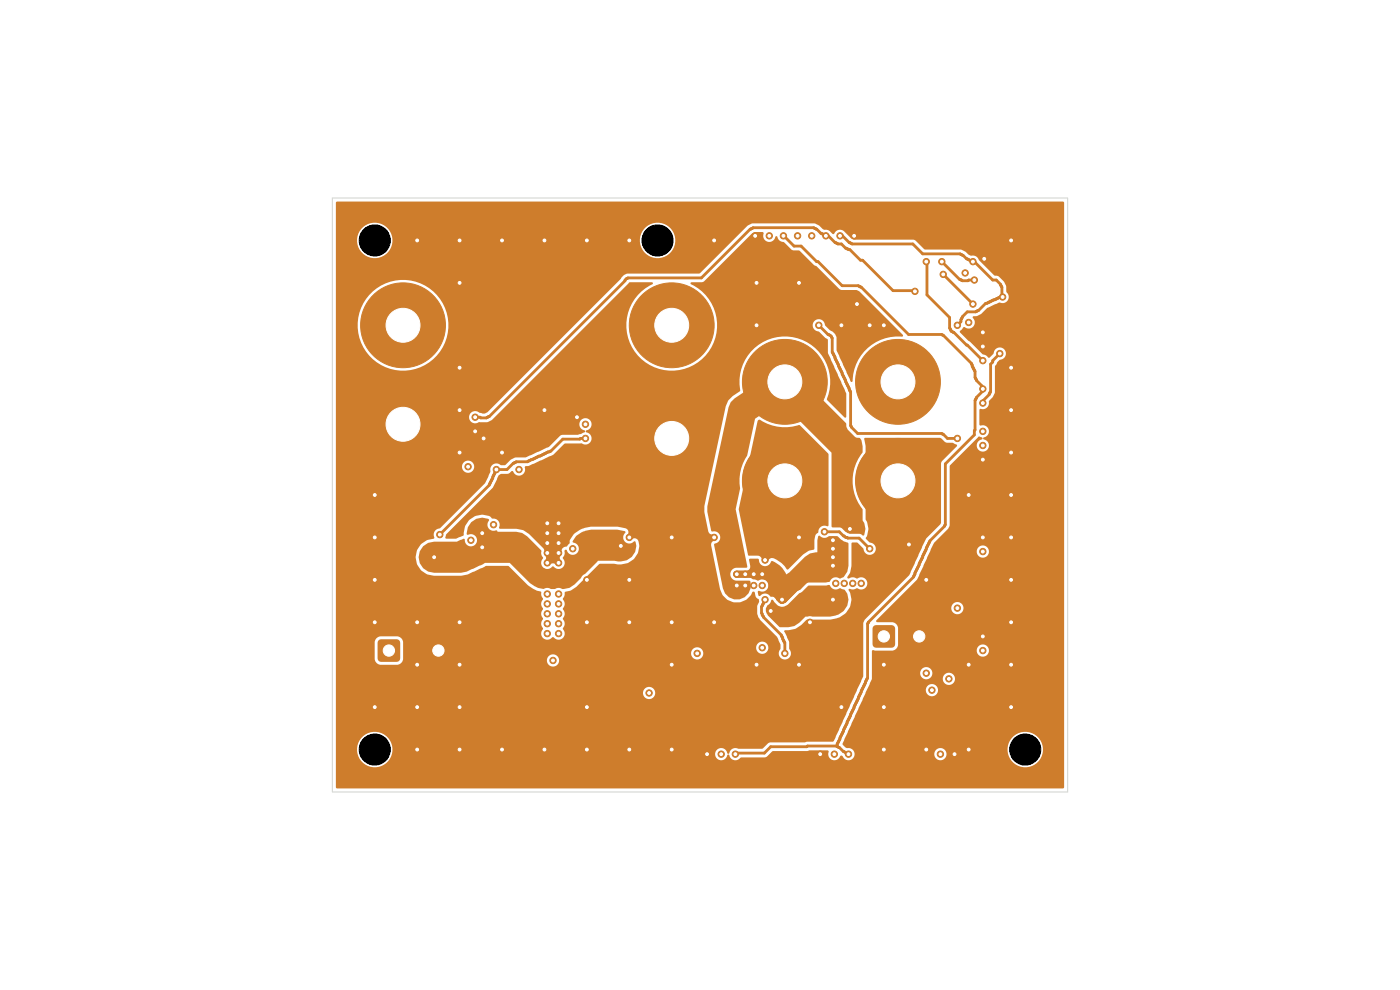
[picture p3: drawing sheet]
<svg xmlns="http://www.w3.org/2000/svg" width="297mm" height="210mm" viewBox="0 0 297 210" stroke-linecap="round" stroke-linejoin="round" font-family="sans-serif">
<g fill="#ce7d2c" stroke="#ce7d2c" stroke-width=".21">
<circle cx="166.5" cy="81" r="9"/>
<circle cx="142.5" cy="93" r="9"/>
<circle cx="85.5" cy="90" r="9"/>
<circle cx="190.5" cy="102" r="9"/>
</g>
<path d="M185.3 132.8l.6-.2h3.3a.75 .75 0 0 1 .7 .8v3.3a.75 .75 0 0 1-.7 .7h-3.3a.75 .75 0 0 1-.8-.7v-3.3z" fill="#ce7d2c"/>
<g fill="#ce7d2c" stroke="#ce7d2c" stroke-width=".21">
<circle cx="195" cy="135" r="2.4"/>
<circle cx="142.5" cy="69" r="9"/>
<circle cx="190.5" cy="81" r="9"/>
</g>
<path d="M80.3 135.8l.6-.2h3.3a.75 .75 0 0 1 .7 .8v3.3a.75 .75 0 0 1-.7 .7h-3.3a.75 .75 0 0 1-.8-.7v-3.3z" fill="#ce7d2c"/>
<g fill="#ce7d2c" stroke="#ce7d2c" stroke-width=".21">
<circle cx="93" cy="138" r="2.4"/>
<circle cx="85.5" cy="69" r="9"/>
<circle cx="166.5" cy="102" r="9"/>
<circle cx="159.9" cy="124.2" r=".67"/>
<circle cx="156.3" cy="124.2" r=".67"/>
<circle cx="176.7" cy="127.2" r=".67"/>
<circle cx="161.7" cy="124.2" r=".67"/>
<circle cx="161.7" cy="137.4" r=".67"/>
<circle cx="180.3" cy="112.2" r=".67"/>
<circle cx="158.1" cy="124.2" r=".67"/>
<circle cx="163.5" cy="129.6" r=".67"/>
<circle cx="115.5" cy="51" r=".67"/>
<circle cx="88.5" cy="150" r=".67"/>
<circle cx="160.5" cy="69" r=".67"/>
<circle cx="208.5" cy="73.5" r=".67"/>
<circle cx="208.5" cy="70.5" r=".67"/>
<circle cx="115.5" cy="87" r=".67"/>
<circle cx="116.1" cy="115.2" r=".67"/>
<circle cx="115.5" cy="159" r=".67"/>
<circle cx="205.5" cy="159" r=".67"/>
<circle cx="214.5" cy="150" r=".67"/>
<circle cx="214.5" cy="87" r=".67"/>
<circle cx="79.5" cy="150" r=".67"/>
<circle cx="118.5" cy="115.2" r=".67"/>
<circle cx="208.8" cy="54.9" r=".67"/>
<circle cx="196.5" cy="159" r=".67"/>
<circle cx="106.5" cy="159" r=".67"/>
<circle cx="214.5" cy="105" r=".67"/>
<circle cx="88.5" cy="132" r=".67"/>
<circle cx="118.5" cy="111" r=".67"/>
<circle cx="116.1" cy="117.3" r=".67"/>
<circle cx="187.5" cy="159" r=".67"/>
<circle cx="122.4" cy="88.5" r=".67"/>
<circle cx="187.5" cy="150" r=".67"/>
<circle cx="214.5" cy="78" r=".67"/>
<circle cx="79.5" cy="123" r=".67"/>
<circle cx="208.5" cy="114" r=".67"/>
<circle cx="160.5" cy="141" r=".67"/>
<circle cx="133.5" cy="132" r=".67"/>
<circle cx="214.5" cy="141" r=".67"/>
<circle cx="97.5" cy="132" r=".67"/>
<circle cx="102.6" cy="93" r=".67"/>
<circle cx="133.5" cy="123" r=".67"/>
<circle cx="169.5" cy="60" r=".67"/>
<circle cx="142.5" cy="114" r=".67"/>
<circle cx="214.5" cy="123" r=".67"/>
<circle cx="181.2" cy="50" r=".67"/>
<circle cx="214.5" cy="51" r=".67"/>
<circle cx="79.5" cy="114" r=".67"/>
<circle cx="169.5" cy="114" r=".67"/>
<circle cx="118.5" cy="113.1" r=".67"/>
<circle cx="97.5" cy="159" r=".67"/>
<circle cx="151.5" cy="51" r=".67"/>
<circle cx="124.5" cy="159" r=".67"/>
<circle cx="169.5" cy="141" r=".67"/>
<circle cx="205.5" cy="105" r=".67"/>
<circle cx="106.5" cy="96" r=".67"/>
<circle cx="202.5" cy="160" r=".67"/>
<circle cx="133.5" cy="51" r=".67"/>
<circle cx="178.5" cy="69" r=".67"/>
<circle cx="205.5" cy="141" r=".67"/>
<circle cx="97.5" cy="141" r=".67"/>
<circle cx="181.8" cy="64.5" r=".67"/>
<circle cx="97.5" cy="87" r=".67"/>
<circle cx="187.5" cy="69" r=".67"/>
<circle cx="184.5" cy="69" r=".67"/>
<circle cx="142.5" cy="132" r=".67"/>
<circle cx="97.5" cy="78" r=".67"/>
<circle cx="192.8" cy="115.5" r=".67"/>
<circle cx="97.5" cy="60" r=".67"/>
<circle cx="150" cy="160" r=".67"/>
<circle cx="171.8" cy="132" r=".67"/>
<circle cx="88.5" cy="51" r=".67"/>
<circle cx="124.5" cy="51" r=".67"/>
<circle cx="124.5" cy="123" r=".67"/>
<circle cx="97.5" cy="150" r=".67"/>
<circle cx="208.5" cy="97.5" r=".67"/>
<circle cx="187.5" cy="141" r=".67"/>
<circle cx="151.5" cy="132" r=".67"/>
<circle cx="133.5" cy="114" r=".67"/>
<circle cx="88.5" cy="141" r=".67"/>
<circle cx="142.5" cy="159" r=".67"/>
<circle cx="79.5" cy="105" r=".67"/>
<circle cx="160.5" cy="60" r=".67"/>
<circle cx="106.5" cy="51" r=".67"/>
<circle cx="100.8" cy="91.5" r=".67"/>
<circle cx="118.5" cy="119.4" r=".67"/>
<circle cx="196.5" cy="123" r=".67"/>
<circle cx="178.5" cy="150" r=".67"/>
<circle cx="133.5" cy="159" r=".67"/>
<circle cx="124.5" cy="150" r=".67"/>
<circle cx="124.5" cy="132" r=".67"/>
<circle cx="116.1" cy="119.4" r=".67"/>
<circle cx="116.1" cy="113.1" r=".67"/>
<circle cx="116.1" cy="111" r=".67"/>
<circle cx="151.5" cy="114" r=".67"/>
<circle cx="79.5" cy="132" r=".67"/>
<circle cx="118.5" cy="117.3" r=".67"/>
<circle cx="214.5" cy="96" r=".67"/>
<circle cx="160.2" cy="50" r=".67"/>
<circle cx="208.5" cy="135" r=".67"/>
<circle cx="97.5" cy="96" r=".67"/>
<circle cx="162.3" cy="118.8" r=".67"/>
<circle cx="214.5" cy="132" r=".67"/>
<circle cx="174" cy="160" r=".67"/>
<circle cx="88.5" cy="159" r=".67"/>
<circle cx="97.5" cy="51" r=".67"/>
<circle cx="214.5" cy="114" r=".67"/>
<circle cx="142.5" cy="141" r=".67"/>
<circle cx="124.2" cy="90" r=".67"/>
<circle cx="102.3" cy="116.1" r=".67"/>
<circle cx="102.3" cy="113.1" r=".67"/>
<circle cx="92.1" cy="118.2" r=".67"/>
<circle cx="131.7" cy="115.8" r=".67"/>
<circle cx="176.7" cy="116.4" r=".67"/>
<circle cx="161.7" cy="121.8" r=".67"/>
<circle cx="176.7" cy="114.6" r=".67"/>
<circle cx="165.9" cy="127.2" r=".67"/>
<circle cx="176.7" cy="118.2" r=".67"/>
<circle cx="158.1" cy="121.8" r=".67"/>
<circle cx="156.3" cy="121.8" r=".67"/>
<circle cx="159.9" cy="121.8" r=".67"/>
<circle cx="176.7" cy="120" r=".67"/>
<circle cx="166.5" cy="138.6" r=".67"/>
<circle cx="162.3" cy="127.2" r=".67"/>
<circle cx="116.1" cy="134.4" r=".67"/>
<circle cx="116.1" cy="128.1" r=".67"/>
<circle cx="116.1" cy="130.2" r=".67"/>
<circle cx="116.1" cy="126" r=".67"/>
<circle cx="118.5" cy="126" r=".67"/>
<circle cx="118.5" cy="134.4" r=".67"/>
<circle cx="118.5" cy="132.3" r=".67"/>
<circle cx="179.1" cy="123.8" r=".67"/>
<circle cx="116.1" cy="132.3" r=".67"/>
<circle cx="180.9" cy="123.8" r=".67"/>
<circle cx="117.3" cy="140.1" r=".67"/>
<circle cx="177.3" cy="123.8" r=".67"/>
<circle cx="182.7" cy="123.8" r=".67"/>
<circle cx="118.5" cy="130.2" r=".67"/>
<circle cx="137.7" cy="147" r=".67"/>
<circle cx="118.5" cy="128.1" r=".67"/>
<circle cx="206.4" cy="55.5" r=".67"/>
<circle cx="178.2" cy="50" r=".67"/>
<circle cx="208.5" cy="94.5" r=".67"/>
<circle cx="177" cy="160" r=".67"/>
<circle cx="153" cy="160" r=".67"/>
<circle cx="212.7" cy="63" r=".67"/>
<circle cx="147.9" cy="138.6" r=".67"/>
<circle cx="203.1" cy="69" r=".67"/>
<circle cx="156" cy="160" r=".67"/>
<circle cx="166.2" cy="50" r=".67"/>
<circle cx="180" cy="160" r=".67"/>
<circle cx="208.5" cy="82.5" r=".67"/>
<circle cx="197.7" cy="146.4" r=".67"/>
<circle cx="196.5" cy="142.8" r=".67"/>
<circle cx="199.5" cy="160" r=".67"/>
<circle cx="99.3" cy="99" r=".67"/>
<circle cx="110.1" cy="99.6" r=".67"/>
<circle cx="121.5" cy="116.4" r=".67"/>
<circle cx="206.4" cy="64.5" r=".67"/>
<circle cx="175.2" cy="50" r=".67"/>
<circle cx="200.1" cy="58.2" r=".67"/>
<circle cx="100.8" cy="88.5" r=".67"/>
<circle cx="194.1" cy="61.8" r=".67"/>
<circle cx="208.5" cy="91.5" r=".67"/>
<circle cx="172.2" cy="50" r=".67"/>
<circle cx="205.5" cy="68.4" r=".67"/>
<circle cx="206.7" cy="59.4" r=".67"/>
<circle cx="199.8" cy="55.5" r=".67"/>
<circle cx="208.5" cy="85.5" r=".67"/>
<circle cx="169.2" cy="50" r=".67"/>
<circle cx="212.1" cy="75" r=".67"/>
<circle cx="163.2" cy="50" r=".67"/>
<circle cx="104.7" cy="111.3" r=".67"/>
<circle cx="99.9" cy="114.6" r=".67"/>
<circle cx="208.5" cy="117" r=".67"/>
<circle cx="184.5" cy="116.4" r=".67"/>
<circle cx="174.9" cy="112.8" r=".67"/>
<circle cx="173.7" cy="69" r=".67"/>
<circle cx="203.1" cy="93" r=".67"/>
<circle cx="208.5" cy="138" r=".67"/>
<circle cx="203.1" cy="129" r=".67"/>
<circle cx="196.5" cy="55.5" r=".67"/>
<circle cx="208.5" cy="76.5" r=".67"/>
<circle cx="124.2" cy="93" r=".67"/>
<circle cx="93.3" cy="113.4" r=".67"/>
<circle cx="105.3" cy="99.6" r=".67"/>
<circle cx="201.3" cy="144" r=".67"/>
<circle cx="204.8" cy="57.9" r=".67"/>
</g>
<path d="M166.5 81v.5l13.2 13.2v16.9l.6 .6M102.3 116.1l-.1 .2h-.6l-.5 .4-.6 .2-1.3 .7h-.3l-1.1 .6h-5.7M102.3 113.1v3M131.7 115.8h-.6l-.1-.1h-5.6l-.4 .1-.5 .3-.1 .8-4.8 4.8h-4.2l-.6-.3-5.3-5.3h-7.2M176.7 127.2l-.6 .3h-6.6l-2.2 2.3-3.8-.2M176.7 120l-.6 .5h-3l-3.9 3.9h-.3l-3 2.8-1.9-2.1v-1.6l-.3-.6-.6-.6-1.4-.5" fill="none" stroke="#ce7d2c" stroke-width="1.8"/>
<path d="M176.7 114.6v5.4M156.3 121.8h5.4" fill="none" stroke="#ce7d2c" stroke-width="1.5"/>
<g fill="none" stroke="#ce7d2c" stroke-width=".6">
<path d="M163.2 50h.1M166.2 50l2.3 2.2h1.5l3.3 3.3h.3l5.1 5.1h3.4l.6 .3 10.1 10.1h7l.3 .1 6 6 .2 .6 .6 1.1v1.3l.3 .6 1 1.1 .3 .7v.5l-1.3 1.3-.3 .6v6.3l-.2 .2v.9l-6.1 6.1v12.9l-3.3 3.5-3.5 7.6-9.7 9.9v11.6l-6.6 14.4M169.2 50h.1M175.2 50h.5l1.5 1.5 .6 .3h.7l.9 .9 .9 .3 2.3 2.2h.4l6.5 6.5h4.5l.1 .1M175.2 50l-1-.5-.9-.9-.6-.3h-12.9l-.6 .3-10.4 10.4h-15.6l-.3 .1-29.1 29.3-.6 .3-2.4-.2M175.2 50h.1M178.2 50h.5l1.5 1.5 .6 .3h12.9l2.1 2.1h7.9l.6 .3 .8 .7 1.2 .5 .3 .3h.3l3.7 3.7h.8l.9 .9 .3 .6v2M196.5 55.5l.2 .2v6.9l4.8 4.8v2.2l.3 .6 .6 .3 6.1 6M199.8 55.5l3.8 3.8 .6 .3 2.5-.2M200.1 58.2l6.3 6.3M173.7 69l2 2 .4 .1 .5 .6v3l3.9 8.4v7.2l1.5 1.7h17.8l1.2 1h2.1M212.1 75l-1.5 1.5v.3l-.4 .5v5.8l-.3 .6-1.4 1.4v.4"/>
<path d="M212.6 62.9l-3.2 1.5h-.3l-1.5 1.5-.6 .3h-1.8l-1 1-.3 .6v.5l-.8 .7M212.6 62.9l.1 .1M124.2 93h-1l-.2 .2h-3.6l-2.5 2.5-.6 .2-1.7 .9h-.3l-2.4 1.2h-2.4l-.6 .3-1.3 1.3h-2.3l-1.5 3.3-10.5 10.5M174.9 112.8h3.2l.9 .9 .9 .5h2.4l2.2 2.2M162.3 127.2l-.7 1.5v1.4l.1 .4 4.1 4.2 .7 1.7v2.2M177.5 158.3l.6 .3 1.5 1.3 .4 .1M177.5 158.3l-14 .1-1.3 1.4h-6l-.2 .2M199.5 159.9v.1"/>
</g>
<g fill="#ce7d2c">
<path d="M89.7 115.9l.1-.1a3.3 3.3 0 0 1 2.3-.9h4.8l1.4-.6 .3 .1a1.33 1.33 0 0 0 1.4 1.5 1.33 1.33 0 0 0 1.1-1.7 1.33 1.33 0 0 0-1.9-.7l-.2-.3a3.3 3.3 0 0 1 4.6-3.1l.2 .2a1.4 1.4 0 0 0-.2 1.8 1.4 1.4 0 0 0 1.8 .4l.1 .3h4a3.4 3.4 0 0 1 2.3 1l3 2.9a1.98 1.98 0 0 0 .4 1.7 1.37 1.37 0 0 0 .1 2 1.37 1.37 0 0 0 2-.3 1.37 1.37 0 0 0 2 .3 1.37 1.37 0 0 0 .1-2 1.98 1.98 0 0 0 .4-1.7 .45 .45 0 0 1 .7 .5 1.33 1.33 0 0 0 2.2-.3 1.33 1.33 0 0 0-1.2-1.9v-.2l.8-1.2 1.4-.9 1.7-.3h5.5l1.6 .3 .2 .2a1.35 1.35 0 0 0-.1 2 1.35 1.35 0 0 0 2-.1l.2 .1a3.3 3.3 0 0 1-1 3.4 3.3 3.3 0 0 1-3.5 .7h-3.5l-3.5 3.5a5.6 5.6 0 0 1-3.7 2.4 2.62 2.62 0 0 0-1.9 .1h-.8l-.6-.3-1 .2-1.2-.2-.6-.3-1.1-.7-4.3-4.3h-5.2l-3.9 1.9-1.2 .2h-5.7a3.3 3.3 0 0 1-3-2 3.3 3.3 0 0 1 .6-3.6z"/>
<path d="M155.7 121.3l.5-.2h2.1a.88 .88 0 0 0 .9-1.1l-.3-1.4 1.8-.1 .3 .2a1.33 1.33 0 0 0 1.1 1.4 1.33 1.33 0 0 0 1.5-1h.4l1.4 .8 .6 .6 .8 1.4 .7-.5 3.3-3.3 1.1-.7 1.5-.2v-2.6l.2-.9 .3-.1 .8 .5 .7-.1 .5-.3h1.7l.8 .7 .6 .5 .9 .2 .1 .2v4.7l-.3 1.3-.9 1.2a1.03 1.03 0 0 1-1.3 0 1.42 1.42 0 0 0-1.5 .9l-4.8 .3-1.4 1.3-.7 .4-2.3 2.3a1.14 1.14 0 0 1-1.5 .2l-1-1.2-.7-.1a1.82 1.82 0 0 0-1.6-.6l-1 .4-.2-.8a.43 .43 0 0 1 .3-.3 .43 .43 0 0 1 .4 .2 1.32 1.32 0 0 0 1.4-1.7 1.32 1.32 0 0 0-2.1-.6l-1.8-.7h-2.8a.74 .74 0 0 1-.5-1.2z"/>
<path d="M155.1 85.3l.8-.8 7.9-5.3a3.2 3.2 0 0 1 3.1-1.5 3.2 3.2 0 0 1 2.7 2.2l9.9 9.9 .1 .9 .3 .5 1.3 1.3a1.34 1.34 0 0 0 1.2 .4l.4 .5 .2 1.2v1.3a9.8 9.8 0 0 0 0 12.2v2.3l.3 .5a3.3 3.3 0 0 1 0 2.6l-.3 .1-.6-.4h-2.1l-1-.4-.9-.9-1.9-.1-.1-15.8-10.8-10.8-5.4 3.6-1.7 7.8a9.8 9.8 0 0 0-1.5 7.1l-.9 4.3 2.4 12.2-.1 .2h-2.3a1.38 1.38 0 0 0-1.2 1.4 1.38 1.38 0 0 0 1.2 1.4h3a2.99 2.99 0 0 1-2 3.9 2.99 2.99 0 0 1-3.7-2.3l-1.9-9.4a1.37 1.37 0 0 0 1.3-1.6 1.37 1.37 0 0 0-1.8-1.1l-.9-4.1v-1.2l4.5-21z"/>
<path d="M163.7 127.2l.3 .1 .2 .4a1.86 1.86 0 0 0 2.3 .9l.6-.3 2.5-2.5a3.6 3.6 0 0 0 1.8-1.5l4-.1 .4-.1 .3 .1a1.4 1.4 0 0 0 2.2 .6l.9 .3a3.4 3.4 0 0 1-1.3 5.3l-1.8 .4h-5.2a5.6 5.6 0 0 1-3.6 2.2h-2l-2.4-2.4-.4-1v-.5l.3-.6a1.87 1.87 0 0 0 .9-1.3z"/>
<path d="M160.8 89.2l.3-.2a9.8 9.8 0 0 0 8.5 1.2l6.2 6.2v15l-.3 .3a1.38 1.38 0 0 0-2 1.3l-.4 .4-.2 .3-.2 2.9-1.1 .2-1.2 .8-3.2 3.2h-.3l-1.2-1.4-1.8-1a1.49 1.49 0 0 0-1.2 .9 .81 .81 0 0 1-.9-.1 .81 .81 0 0 1-.2-.8l-.6-.5h-2.2l-.1-.2-2-9.6 .9-4.6a9 9 0 0 1 1.5-6.6z"/>
<path d="M71.3 42.9l.2-.1h154l.2 .2v124l-.1 .2h-154.2l-.1-.2v-8.3h4.4v.6a3.8 3.8 0 0 0 5.8 2.9 3.8 3.8 0 0 0 0-6.4 3.8 3.8 0 0 0-5.8 2.9h-4.4v-11.9h65.1v.4a1.3 1.3 0 0 0 2 .9 1.3 1.3 0 0 0 0-2.2 1.3 1.3 0 0 0-2 .9h-65.1v-10.6h8.2v3.6a1.37 1.37 0 0 0 1.1 1.2h3.7a1.35 1.35 0 0 0 1.2-1.1h30.5v.4a1.3 1.3 0 0 0 2 .9 1.3 1.3 0 0 0 0-2.2 1.3 1.3 0 0 0-2 .9h-30.5v-1.5h61.1a1.3 1.3 0 0 0 1.7 1.5 1.3 1.3 0 0 0 .5-2.1 1.3 1.3 0 0 0-2.1 .4l-.1 .2h-61.1v-1.2h74.9a1.3 1.3 0 0 0 1.7 1.4 1.3 1.3 0 0 0 .6-2.1 1.3 1.3 0 0 0-2.2 .4l-.1 .3h-74.9v-1.1a1.42 1.42 0 0 0-1.2-1.1h-3.7a1.36 1.36 0 0 0-1.1 1.2h-8.2v-18h16.9l.3 1.5 .8 1.2 1.3 .9 1.5 .3h5.8l1.4-.3 3.8-1.8h4.7l4.2 4.2 1.8 1.1 .9 .2 .1 .2a1.36 1.36 0 0 0 .4 1.3v.2a1.35 1.35 0 0 0 0 1.9v.2a1.35 1.35 0 0 0 0 1.9v.2a1.35 1.35 0 0 0 0 1.9v.2a1.32 1.32 0 0 0 .1 1.9 1.32 1.32 0 0 0 1.9-.2h.2a1.32 1.32 0 0 0 2 .2 1.32 1.32 0 0 0 0-2v-.2a1.35 1.35 0 0 0 0-1.9v-.2a1.35 1.35 0 0 0 0-1.9l.1-.3a1.31 1.31 0 0 0 0-1.7l-.1-.2 .3-.5 .1-.9 1.3-.3 1.2-.8 1.8-2 .5-.3 2.5-2.5 3.2-.1 1.5 .1 1.4-.3 1.1-.7 1.1-1.6 .2-1.3-.1-.9a.95 .95 0 0 0-.8-.7 .95 .95 0 0 0-1 .4 .66 .66 0 0 1-.8-.3 .66 .66 0 0 1 .2-.8 .9 .9 0 0 0 .1-1 .9 .9 0 0 0-.9-.5l-1.4-.3h-5.5l-1.3 .3-1.1 .4-1.1 .7-1 1.4a1.38 1.38 0 0 1-.6 1.4l-.7 .2-.4 .3v1l-.3 .6a.9 .9 0 0 0 .1 1 .66 .66 0 0 1 0 .9 .66 .66 0 0 1-.9 0 1.07 1.07 0 0 0-1.7 .1 .66 .66 0 0 1-.8-.2 .66 .66 0 0 1 0-.8 1.28 1.28 0 0 0-.2-1.6v-.7l-.2-.4-2.9-3-1.1-.7-1.7-.4h-3.4l-.2-.4a1.35 1.35 0 0 0-1.5-1.8l-.6-.5-1.3-.3-1.7 .3-1.2 .8-.8 1.2-.4 2.1-1.6 .7-2.3-.1 .2-.9 9.8-9.8 1.3-2.7 .5-.3h1.6l.9-.6a1.35 1.35 0 0 0 1.7 .9 1.35 1.35 0 0 0 .8-1.7l.3-.2 .7-.1 4.9-2.2 2.6-2.5 3.5-.1a1.34 1.34 0 0 0 2.1-.5 1.34 1.34 0 0 0-1.1-1.8v-.3a1.29 1.29 0 0 0 1.2-1.7 1.29 1.29 0 0 0-1.9-.7 1.29 1.29 0 0 0-.2 2l.7 .3v.3l-1.5 .6-3.6 .1-2.7 2.6-4.7 2.1-2.5 .1-.8 .4-1.1 1.1-.9 .1a1.43 1.43 0 0 0-1.7-.1 1.43 1.43 0 0 0-.6 1.6l-1.1 2.3-9.7 9.6a1.36 1.36 0 0 0-1 2l-1.6 .5-1.3 .9-.8 1.2-.3 1.5h-16.9v-19.4h26.7v.4a1.3 1.3 0 0 0 2 .9 1.3 1.3 0 0 0 0-2.2 1.3 1.3 0 0 0-2 .9h-26.7v-10.5h28.2v.4a1.37 1.37 0 0 0 .8 1l.7 .1 .7-.3 1.6 .1 1.1-.5 29.1-29.2h4.8l.2 .3a9.6 9.6 0 0 0-3.7 14.7 9.6 9.6 0 0 0 15.2 .1 9.6 9.6 0 0 0-3.5-14.8v-.1l.2-.2h2.2l.5-.2 10.2-10.2 .6-.3h1.5l.3 .2a1.35 1.35 0 0 0 .8 1.9 1.35 1.35 0 0 0 1.7-1.1l.2-.1 .2 .1a1.29 1.29 0 0 0 1.1 1.1l.4 .1 1.7 1.7 1.6 .1 3 3 .5 .3 4.9 4.8 .4 .2h3.2l.6 .3 9.2 9.2v.4a9.7 9.7 0 0 0-10.6 9.5l-.2 .1-.3-.1-2.9-6.5-.1-3.1-.7-.9-.7-.4-.9-.9a1.35 1.35 0 0 0-1.3-1.4 1.35 1.35 0 0 0-1.4 1.4 1.35 1.35 0 0 0 1.4 1.3l1.8 1.7 .1 3 3.8 8.3v5.1h-.3l-3.7-3.6-.1-.3a9.7 9.7 0 0 0-8-13.2 9.7 9.7 0 0 0-10.4 11.5l-1.5 1.1-.9 .9-.7 1.4-4.5 21v1.4l.9 4a1.36 1.36 0 0 0 1.5 .7 .66 .66 0 0 1 .4 .6 .66 .66 0 0 1-.5 .6l-.3 .1a.89 .89 0 0 0-.5 1l1.8 9.2 .6 1.3a3.6 3.6 0 0 0 2.3 1.6h1.4l1.2-.5 1-1 .6-.8 .3 .1 .4 1.2a.76 .76 0 0 1 .3 1.2l-.2 .6v1.6l.2 .7 .5 .6 3.5 3.6 .8 1.6v.9a1.35 1.35 0 0 0-.1 1.9 1.35 1.35 0 0 0 2 0 1.35 1.35 0 0 0-.1-1.9v-1.4l-1.1-2.3 .1-.1 2.4-.4 1.2-.8 1.2-1.2h4.9l2.1-.5 1.3-.9 .8-1.3 .3-1.5-.2-1.3-.4-.8 .3-.2 .8 .1 .6-.2a1.35 1.35 0 0 0 2-.2 1.35 1.35 0 0 0-.3-1.9 1.44 1.44 0 0 0-1.6 0 1.59 1.59 0 0 0-1.8 0l-.3-.1 .1-.2 .5-.9 .3-1.4 .1-4.9 1.2-.1 1.2 1.2a1.35 1.35 0 0 0 1.3 1.4 1.35 1.35 0 0 0 1.4-1.4 1.35 1.35 0 0 0-1.4-1.3l-.8-.8 .4-.7 .2-1.3-.2-1.3-.4-.7-.1-2.4a9.2 9.2 0 0 1 .1-11.7v-1.5l-.3-1.4 .2-.3h15.9l1.2 1h1.5l.9 .4v.4l-3.2 3.1-.2 .5v12.7l-3.1 3.2-3.6 7.8-9.4 9.4-.3 .5-.1 11.6-6.3 13.7-5.6 .1-.5 .2h-7.3l-.5 .2-1.3 1.1h-5a1.34 1.34 0 0 0-1.9 1l-.3 .1a1.33 1.33 0 0 0-1.7-1.3 1.33 1.33 0 0 0-.9 1.9 1.33 1.33 0 0 0 2 .5l.5-.9 .2-.1 .2 .2a1.33 1.33 0 0 0 1 1 1.33 1.33 0 0 0 1.4-.5h5.2l.4-.2 1.3-1.2h7.3l.4-.1h3.8l.3 .1a1.35 1.35 0 0 0 .7 1.9 1.35 1.35 0 0 0 1.8-.8l.3-.1 .2 .2a1.3 1.3 0 0 0 1.5 .7 1.3 1.3 0 0 0 1-1.4h16.9v.3a1.3 1.3 0 0 0 2.2 .8 1.3 1.3 0 0 0-.6-2.2h13.9v.6a3.8 3.8 0 0 0 5.8 2.9 3.8 3.8 0 0 0 0-6.4 3.8 3.8 0 0 0-5.8 2.9h-14a1.3 1.3 0 0 0-1.5 1.1h-16.9l-.1-.3a1.96 1.96 0 0 0-1.8-.9l-.6-.6v-.4l5.2-11.4h12.4a1.3 1.3 0 0 0 1.7 1.5 1.3 1.3 0 0 0 .5-2.1 1.3 1.3 0 0 0-2.1 .5l-.1 .1h-12.4l.9-2 .1-1.6h10.2v.4a1.31 1.31 0 0 0 2.1 .8h2.7v.4a1.3 1.3 0 0 0 2 .9 1.3 1.3 0 0 0 0-2.2 1.3 1.3 0 0 0-2 .9h-2.7l.2-.2a1.3 1.3 0 0 0-.5-2 1.3 1.3 0 0 0-1.8 1h-10.2v-4.5a.35 .35 0 0 1 .2-.2 .35 .35 0 0 1 .4 .1h3.7l.6-.2h17.3v.4a1.3 1.3 0 0 0 2 .9 1.3 1.3 0 0 0 0-2.2 1.3 1.3 0 0 0-2 .9h-17.3l.5-.5 .1-.4v-3.7a1.36 1.36 0 0 0-1.2-1.2h-3.2l-.2-.3 2.8-2.9h13.1v.4a1.3 1.3 0 0 0 2 .9 1.3 1.3 0 0 0 0-2.2 1.3 1.3 0 0 0-2 .9h-13.1l5.8-5.8 2.9-6.2h9.8v.4a1.3 1.3 0 0 0 2 .9 1.3 1.3 0 0 0 0-2.2 1.3 1.3 0 0 0-2 .9h-9.8l.8-1.6 2.9-3 .4-.8v-12.6l6-6.1 .8 .1 .1 .3a1.33 1.33 0 0 0-1.2 1.7 1.33 1.33 0 0 0 1.8 .9 1.33 1.33 0 0 0 .5-2l-.9-.7 .1-.2 .4-.1a1.33 1.33 0 0 0 .6-1.7 1.33 1.33 0 0 0-1.7-.7l-.2-.3v-3l.1-.3a1.47 1.47 0 0 0 1.9-1.7l.8-.7 .5-1.1v-5.4l.5-.9 .5-.6a1.34 1.34 0 0 0 1.3-1.3 1.34 1.34 0 0 0-1.4-1.3 1.34 1.34 0 0 0-1.3 1.4l-.8 .8-.9-.6-.6-.2-4.7-4.6-.1-.3 .9-.8a1.35 1.35 0 0 0 1.9-.1 1.35 1.35 0 0 0 0-1.9l.1-.3 .9-.1 .8-.4 1.3-1.3 2.4-1.1h.3a1.33 1.33 0 0 0 1.7-.6 1.33 1.33 0 0 0-.4-1.7v-1.1l-.5-1.1-1.1-1-1-.3-3.2-3.2a1.55 1.55 0 0 0-1.8-1l-1-.8-1.1-.5h-7.6l-2-1.9-.4-.2h-12.7l-.6-.3-1.2-1.2a1.32 1.32 0 0 0-2.4 .3l-.2 .1-.5-.4a1.41 1.41 0 0 0-1.4-.6l-1-.8-1-.5h-13.2l-1 .5-10.2 10.1h-15.3l-.6 .2-29.1 29.2-.6 .3-1.2-.2a1.3 1.3 0 0 0-2.1 .8h-28.2v-19.8h4.6v1a9.6 9.6 0 0 0 14.6 7.8 9.6 9.6 0 0 0 0-16.5 9.6 9.6 0 0 0-14.6 7.7h-4.6v-17.8h4.4v.6a3.8 3.8 0 0 0 2.9 3.4h1.3a3.7 3.7 0 0 0 3.4-4h52.4v.6a3.8 3.8 0 0 0 2.9 3.4h1.8a3.8 3.8 0 0 0 1.5-6.6 3.8 3.8 0 0 0-6.2 2.6h-52.4l-.3-1.1a3.8 3.8 0 0 0-4.1-2.3 3.8 3.8 0 0 0-3.2 3.4h-4.4z"/>
</g>
<path d="M70.5 42h156v126h-156z" fill="none" stroke="#d0d2cd" stroke-width=".21"/>
<g fill="#fff" stroke="#fff" stroke-width=".21">
<circle cx="159.9" cy="124.2" r=".3"/>
<circle cx="156.3" cy="124.2" r=".3"/>
<circle cx="176.7" cy="127.2" r=".3"/>
<circle cx="161.7" cy="124.2" r=".3"/>
<circle cx="161.7" cy="137.4" r=".3"/>
<circle cx="180.3" cy="112.2" r=".3"/>
<circle cx="158.1" cy="124.2" r=".3"/>
<circle cx="163.5" cy="129.6" r=".3"/>
<circle cx="115.5" cy="51" r=".3"/>
<circle cx="88.5" cy="150" r=".3"/>
<circle cx="160.5" cy="69" r=".3"/>
<circle cx="208.5" cy="73.5" r=".3"/>
<circle cx="208.5" cy="70.5" r=".3"/>
<circle cx="115.5" cy="87" r=".3"/>
<circle cx="116.1" cy="115.2" r=".3"/>
<circle cx="115.5" cy="159" r=".3"/>
<circle cx="205.5" cy="159" r=".3"/>
<circle cx="214.5" cy="150" r=".3"/>
<circle cx="214.5" cy="87" r=".3"/>
<circle cx="79.5" cy="150" r=".3"/>
<circle cx="118.5" cy="115.2" r=".3"/>
<circle cx="208.8" cy="54.9" r=".3"/>
<circle cx="196.5" cy="159" r=".3"/>
<circle cx="106.5" cy="159" r=".3"/>
<circle cx="214.5" cy="105" r=".3"/>
<circle cx="88.5" cy="132" r=".3"/>
<circle cx="118.5" cy="111" r=".3"/>
<circle cx="116.1" cy="117.3" r=".3"/>
<circle cx="187.5" cy="159" r=".3"/>
<circle cx="122.4" cy="88.5" r=".3"/>
<circle cx="187.5" cy="150" r=".3"/>
<circle cx="214.5" cy="78" r=".3"/>
<circle cx="79.5" cy="123" r=".3"/>
<circle cx="208.5" cy="114" r=".3"/>
<circle cx="160.5" cy="141" r=".3"/>
<circle cx="133.5" cy="132" r=".3"/>
<circle cx="214.5" cy="141" r=".3"/>
<circle cx="97.5" cy="132" r=".3"/>
<circle cx="102.6" cy="93" r=".3"/>
<circle cx="133.5" cy="123" r=".3"/>
<circle cx="169.5" cy="60" r=".3"/>
<circle cx="142.5" cy="114" r=".3"/>
<circle cx="214.5" cy="123" r=".3"/>
<circle cx="181.2" cy="50" r=".3"/>
<circle cx="214.5" cy="51" r=".3"/>
<circle cx="79.5" cy="114" r=".3"/>
<circle cx="169.5" cy="114" r=".3"/>
<circle cx="118.5" cy="113.1" r=".3"/>
<circle cx="97.5" cy="159" r=".3"/>
<circle cx="151.5" cy="51" r=".3"/>
<circle cx="124.5" cy="159" r=".3"/>
<circle cx="169.5" cy="141" r=".3"/>
<circle cx="205.5" cy="105" r=".3"/>
<circle cx="106.5" cy="96" r=".3"/>
<circle cx="202.5" cy="160" r=".3"/>
<circle cx="133.5" cy="51" r=".3"/>
<circle cx="178.5" cy="69" r=".3"/>
<circle cx="205.5" cy="141" r=".3"/>
<circle cx="97.5" cy="141" r=".3"/>
<circle cx="181.8" cy="64.5" r=".3"/>
<circle cx="97.5" cy="87" r=".3"/>
<circle cx="187.5" cy="69" r=".3"/>
<circle cx="184.5" cy="69" r=".3"/>
<circle cx="142.5" cy="132" r=".3"/>
<circle cx="97.5" cy="78" r=".3"/>
<circle cx="192.8" cy="115.5" r=".3"/>
<circle cx="97.5" cy="60" r=".3"/>
<circle cx="150" cy="160" r=".3"/>
<circle cx="171.8" cy="132" r=".3"/>
<circle cx="88.5" cy="51" r=".3"/>
<circle cx="124.5" cy="51" r=".3"/>
<circle cx="124.5" cy="123" r=".3"/>
<circle cx="97.5" cy="150" r=".3"/>
<circle cx="208.5" cy="97.5" r=".3"/>
<circle cx="187.5" cy="141" r=".3"/>
<circle cx="151.5" cy="132" r=".3"/>
<circle cx="133.5" cy="114" r=".3"/>
<circle cx="88.5" cy="141" r=".3"/>
<circle cx="142.5" cy="159" r=".3"/>
<circle cx="79.5" cy="105" r=".3"/>
<circle cx="160.5" cy="60" r=".3"/>
<circle cx="106.5" cy="51" r=".3"/>
<circle cx="100.8" cy="91.5" r=".3"/>
<circle cx="118.5" cy="119.4" r=".3"/>
<circle cx="196.5" cy="123" r=".3"/>
<circle cx="178.5" cy="150" r=".3"/>
<circle cx="133.5" cy="159" r=".3"/>
<circle cx="124.5" cy="150" r=".3"/>
<circle cx="124.5" cy="132" r=".3"/>
<circle cx="116.1" cy="119.4" r=".3"/>
<circle cx="116.1" cy="113.1" r=".3"/>
<circle cx="116.1" cy="111" r=".3"/>
<circle cx="151.5" cy="114" r=".3"/>
<circle cx="79.5" cy="132" r=".3"/>
<circle cx="118.5" cy="117.3" r=".3"/>
<circle cx="214.5" cy="96" r=".3"/>
<circle cx="160.2" cy="50" r=".3"/>
<circle cx="208.5" cy="135" r=".3"/>
<circle cx="97.5" cy="96" r=".3"/>
<circle cx="162.3" cy="118.8" r=".3"/>
<circle cx="214.5" cy="132" r=".3"/>
<circle cx="174" cy="160" r=".3"/>
<circle cx="88.5" cy="159" r=".3"/>
<circle cx="97.5" cy="51" r=".3"/>
<circle cx="214.5" cy="114" r=".3"/>
<circle cx="142.5" cy="141" r=".3"/>
<circle cx="124.2" cy="90" r=".3"/>
<circle cx="102.3" cy="116.1" r=".3"/>
<circle cx="102.3" cy="113.1" r=".3"/>
<circle cx="92.1" cy="118.2" r=".3"/>
<circle cx="131.7" cy="115.8" r=".3"/>
<circle cx="176.7" cy="116.4" r=".3"/>
<circle cx="161.7" cy="121.8" r=".3"/>
<circle cx="176.7" cy="114.6" r=".3"/>
<circle cx="165.9" cy="127.2" r=".3"/>
<circle cx="176.7" cy="118.2" r=".3"/>
<circle cx="158.1" cy="121.8" r=".3"/>
<circle cx="156.3" cy="121.8" r=".3"/>
<circle cx="159.9" cy="121.8" r=".3"/>
<circle cx="176.7" cy="120" r=".3"/>
<circle cx="166.5" cy="138.6" r=".3"/>
<circle cx="162.3" cy="127.2" r=".3"/>
<circle cx="116.1" cy="134.4" r=".3"/>
<circle cx="116.1" cy="128.1" r=".3"/>
<circle cx="116.1" cy="130.2" r=".3"/>
<circle cx="116.1" cy="126" r=".3"/>
<circle cx="118.5" cy="126" r=".3"/>
<circle cx="118.5" cy="134.4" r=".3"/>
<circle cx="118.5" cy="132.3" r=".3"/>
<circle cx="179.1" cy="123.8" r=".3"/>
<circle cx="116.1" cy="132.3" r=".3"/>
<circle cx="180.9" cy="123.8" r=".3"/>
<circle cx="117.3" cy="140.1" r=".3"/>
<circle cx="177.3" cy="123.8" r=".3"/>
<circle cx="182.7" cy="123.8" r=".3"/>
<circle cx="118.5" cy="130.2" r=".3"/>
<circle cx="137.7" cy="147" r=".3"/>
<circle cx="118.5" cy="128.1" r=".3"/>
<circle cx="206.4" cy="55.5" r=".3"/>
<circle cx="178.2" cy="50" r=".3"/>
<circle cx="208.5" cy="94.5" r=".3"/>
<circle cx="177" cy="160" r=".3"/>
<circle cx="153" cy="160" r=".3"/>
<circle cx="212.7" cy="63" r=".3"/>
<circle cx="147.9" cy="138.6" r=".3"/>
<circle cx="203.1" cy="69" r=".3"/>
<circle cx="156" cy="160" r=".3"/>
<circle cx="166.2" cy="50" r=".3"/>
<circle cx="180" cy="160" r=".3"/>
<circle cx="208.5" cy="82.5" r=".3"/>
<circle cx="197.7" cy="146.4" r=".3"/>
<circle cx="196.5" cy="142.8" r=".3"/>
<circle cx="199.5" cy="160" r=".3"/>
<circle cx="99.3" cy="99" r=".3"/>
<circle cx="110.1" cy="99.6" r=".3"/>
<circle cx="121.5" cy="116.4" r=".3"/>
<circle cx="206.4" cy="64.5" r=".3"/>
<circle cx="175.2" cy="50" r=".3"/>
<circle cx="200.1" cy="58.2" r=".3"/>
<circle cx="100.8" cy="88.5" r=".3"/>
<circle cx="194.1" cy="61.8" r=".3"/>
<circle cx="208.5" cy="91.5" r=".3"/>
<circle cx="172.2" cy="50" r=".3"/>
<circle cx="205.5" cy="68.4" r=".3"/>
<circle cx="206.7" cy="59.4" r=".3"/>
<circle cx="199.8" cy="55.5" r=".3"/>
<circle cx="208.5" cy="85.5" r=".3"/>
<circle cx="169.2" cy="50" r=".3"/>
<circle cx="212.1" cy="75" r=".3"/>
<circle cx="163.2" cy="50" r=".3"/>
<circle cx="104.7" cy="111.3" r=".3"/>
<circle cx="99.9" cy="114.6" r=".3"/>
<circle cx="208.5" cy="117" r=".3"/>
<circle cx="184.5" cy="116.4" r=".3"/>
<circle cx="174.9" cy="112.8" r=".3"/>
<circle cx="173.7" cy="69" r=".3"/>
<circle cx="203.1" cy="93" r=".3"/>
<circle cx="208.5" cy="138" r=".3"/>
<circle cx="203.1" cy="129" r=".3"/>
<circle cx="196.5" cy="55.5" r=".3"/>
<circle cx="208.5" cy="76.5" r=".3"/>
<circle cx="124.2" cy="93" r=".3"/>
<circle cx="93.3" cy="113.4" r=".3"/>
<circle cx="105.3" cy="99.6" r=".3"/>
<circle cx="201.3" cy="144" r=".3"/>
<circle cx="204.8" cy="57.9" r=".3"/>
<circle cx="166.5" cy="81" r="3.6"/>
<circle cx="142.5" cy="93" r="3.6"/>
<circle cx="85.5" cy="90" r="3.6"/>
<circle cx="190.5" cy="102" r="3.6"/>
<circle cx="187.5" cy="135" r="1.2"/>
<circle cx="195" cy="135" r="1.2"/>
<circle cx="142.5" cy="69" r="3.6"/>
<circle cx="190.5" cy="81" r="3.6"/>
<circle cx="82.5" cy="138" r="1.2"/>
<circle cx="93" cy="138" r="1.2"/>
<circle cx="85.5" cy="69" r="3.6"/>
<circle cx="166.5" cy="102" r="3.6"/>
</g>
<g fill="#000" stroke="#000" stroke-width=".21">
<circle cx="79.5" cy="51" r="3.3"/>
<circle cx="139.5" cy="51" r="3.3"/>
<circle cx="79.5" cy="159" r="3.3"/>
<circle cx="217.5" cy="159" r="3.3"/>
</g>
</svg>
